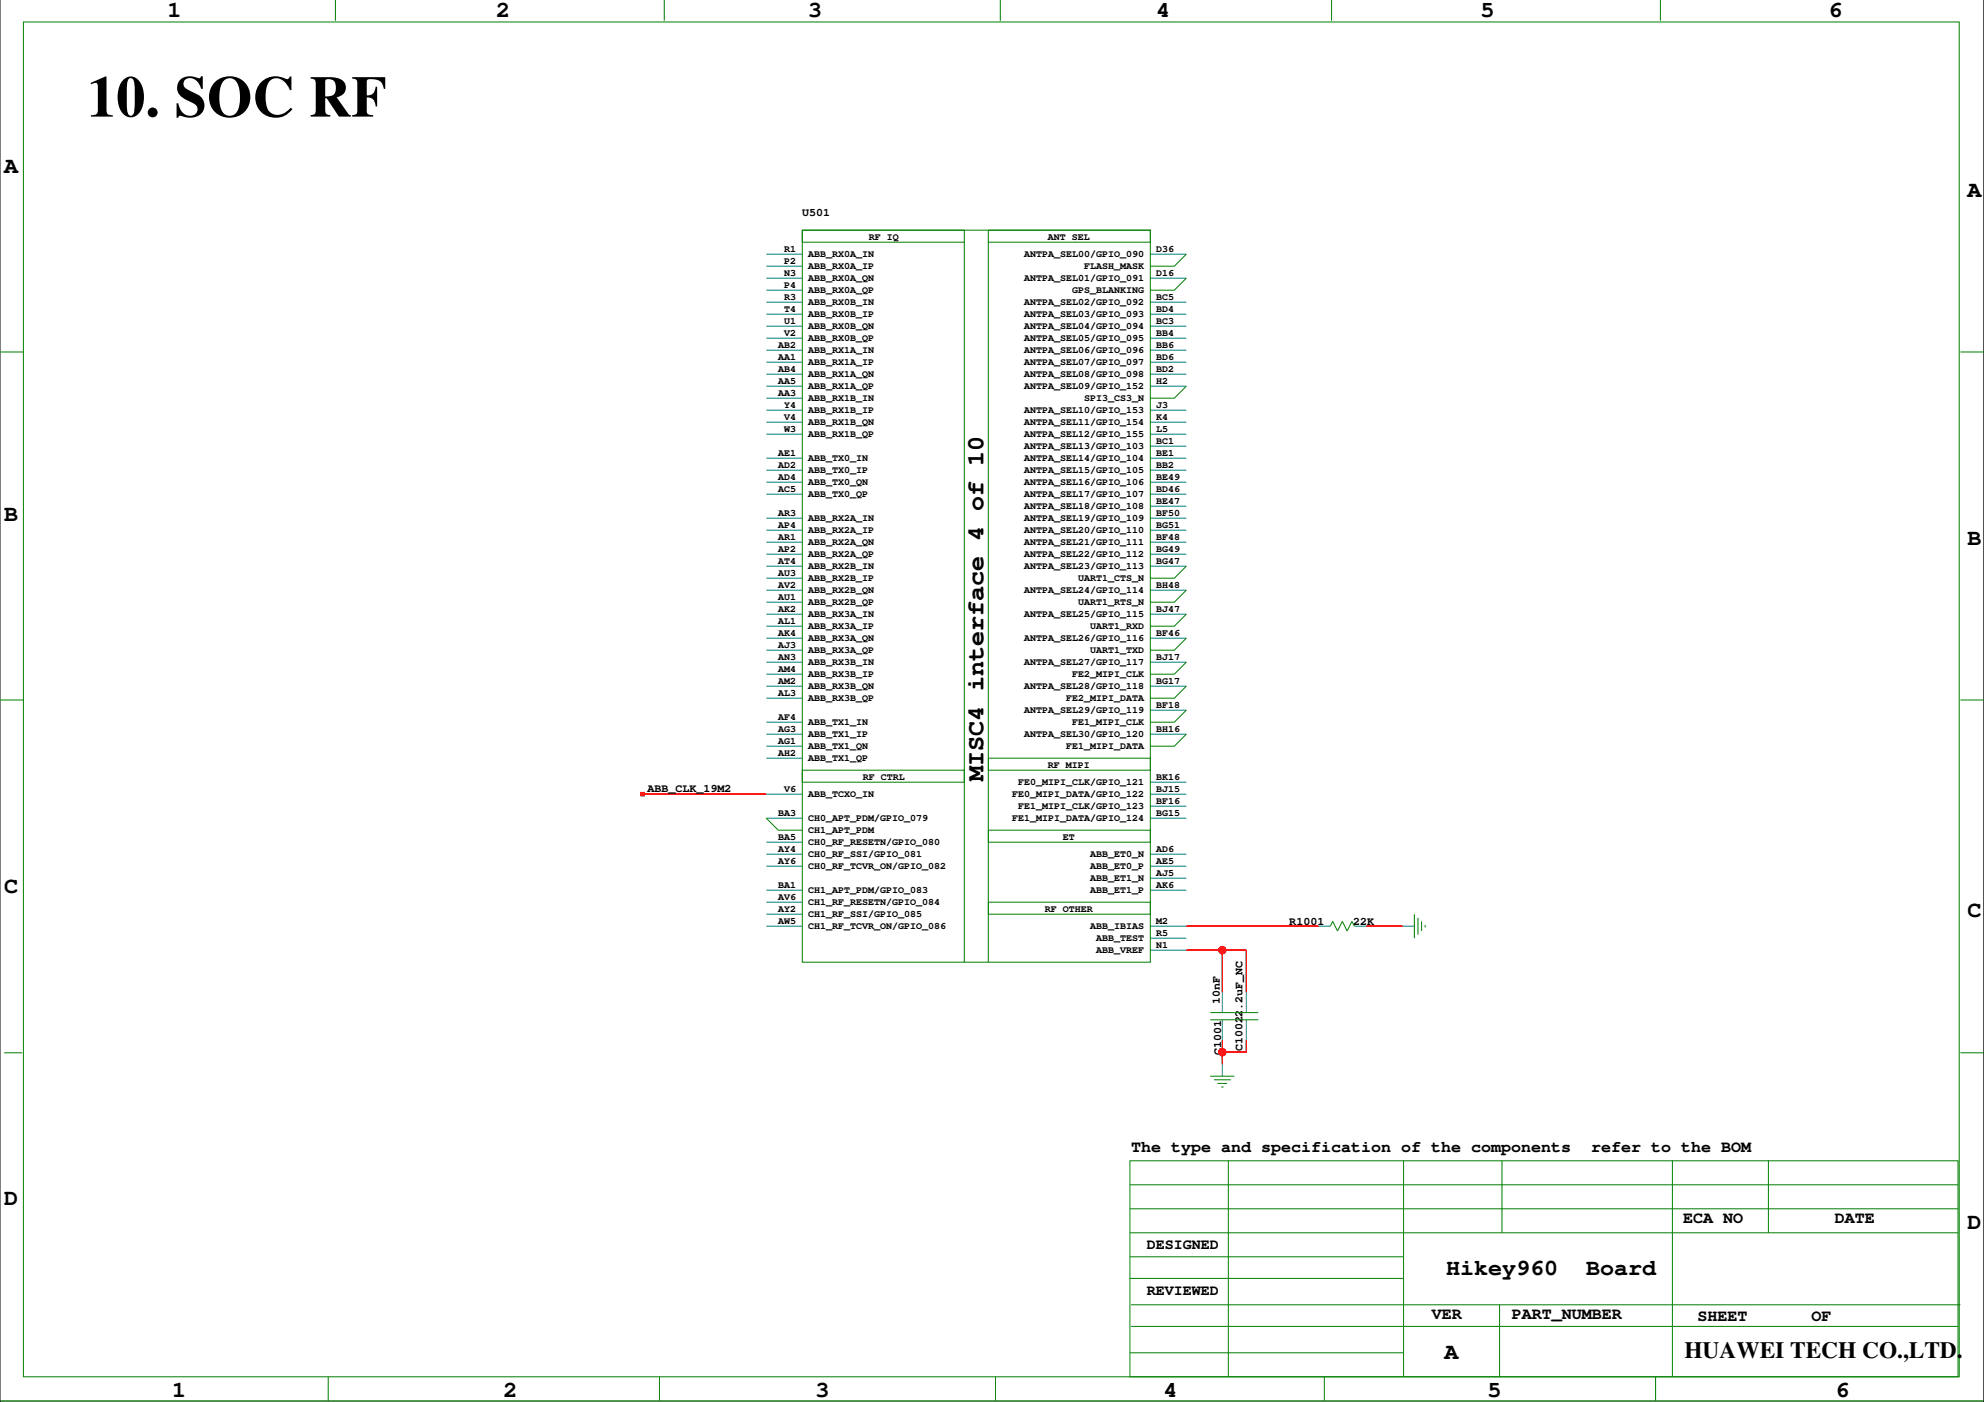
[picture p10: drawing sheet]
<svg xmlns="http://www.w3.org/2000/svg" width="420mm" height="297mm" viewBox="0 0 420 297" stroke-linecap="round" stroke-linejoin="round" font-family="sans-serif">
<defs><g id="words">
<text font-size="12.3" x="18.4" y="24.7">10. SOC RF</text>
<text font-size="5.3" x="208.1" y="165.2" transform="rotate(-90 208.1 165.2)">MISC4 interface 4 of 10</text>
<g font-size="4.9">
<text x="35.4" y="3.5">1</text>
<text x="105" y="3.5">2</text>
<text x="171" y="3.5">3</text>
<text x="244.7" y="3.5">4</text>
<text x="313.2" y="3.5">5</text>
<text x="386.9" y="3.5">6</text>
<text x=".9" y="36.5">A</text>
<text x="416.3" y="41.6">A</text>
<text x=".9" y="110.2">B</text>
<text x="416.3" y="115.3">B</text>
<text x=".9" y="188.9">C</text>
<text x="416.3" y="194">C</text>
<text x=".9" y="254.9">D</text>
<text x="416.3" y="260">D</text>
<text x="306" y="269.9">Hikey960</text>
<text x="335.6" y="269.9">Board</text>
<text x="305.7" y="287.7">A</text>
<text x="356.4" y="287.4">HUAWEI TECH CO.,LTD.</text>
<text x="36.4" y="295.6">1</text>
<text x="106.5" y="295.6">2</text>
<text x="172.6" y="295.6">3</text>
<text x="246.2" y="295.6">4</text>
<text x="314.8" y="295.6">5</text>
<text x="388.4" y="295.6">6</text>
</g>
<g font-size="3.5">
<text x="239.3" y="243.7">The type and specification of the components</text>
<text x="336.7" y="243.7">refer to the BOM</text>
<text x="356.2" y="258.8">ECA NO</text>
<text x="388.2" y="258.8">DATE</text>
<text x="303" y="279.1">VER</text>
<text x="319.9" y="279.1">PART_NUMBER</text>
<text x="359.2" y="279.6">SHEET</text>
<text x="383.3" y="279.6">OF</text>
</g>
<g font-size="3.2">
<text x="242.6" y="264.4">DESIGNED</text>
<text x="242.6" y="274">REVIEWED</text>
</g>
<g font-size="2.5">
<text x="169.8" y="45.7">U501</text>
<text x="137" y="167.6">ABB_CLK_19M2</text>
<text x="272.8" y="195.8">R1001</text>
<text x="286.3" y="195.8">22K</text>
<text x="258.1" y="212.5" transform="rotate(-90 258.1 212.5)">10nF</text>
<text x="258.4" y="223.2" transform="rotate(-90 258.4 223.2)">C1001</text>
<text x="262.9" y="222.4" transform="rotate(-90 262.9 222.4)">C10022.2uF_NC</text>
</g>
<g font-size="2.1">
<text x="166" y="53.4">R1</text>
<text x="183.9" y="50.9">RF IQ</text>
<text x="221.7" y="50.9">ANT SEL</text>
<text x="244.7" y="53.4">D36</text>
<text x="166" y="58.5">N3</text>
<text x="166" y="56">P2</text>
<text x="171" y="56.9">ABB_RX0A_IP</text>
<text x="171" y="59.5">ABB_RX0A_QN</text>
<text x="171" y="54.4">ABB_RX0A_IN</text>
<text x="216.7" y="54.4">ANTPA_SEL00/GPIO_090</text>
<text x="216.7" y="59.5">ANTPA_SEL01/GPIO_091</text>
<text x="229.4" y="56.9">FLASH_MASK</text>
<text x="244.7" y="58.5">D16</text>
<text x="166" y="63.6">R3</text>
<text x="166" y="61">P4</text>
<text x="171" y="62">ABB_RX0A_QP</text>
<text x="171" y="64.5">ABB_RX0B_IN</text>
<text x="216.7" y="64.5">ANTPA_SEL02/GPIO_092</text>
<text x="226.9" y="62">GPS_BLANKING</text>
<text x="244.7" y="63.6">BC5</text>
<text x="166" y="71.2">V2</text>
<text x="166" y="68.7">U1</text>
<text x="166" y="66.1">T4</text>
<text x="171" y="67.1">ABB_RX0B_IP</text>
<text x="171" y="69.6">ABB_RX0B_QN</text>
<text x="216.7" y="67.1">ANTPA_SEL03/GPIO_093</text>
<text x="216.7" y="69.6">ANTPA_SEL04/GPIO_094</text>
<text x="244.7" y="71.2">BB4</text>
<text x="244.7" y="68.7">BC3</text>
<text x="244.7" y="66.1">BD4</text>
<text x="164.7" y="76.3">AA1</text>
<text x="164.7" y="73.7">AB2</text>
<text x="171" y="72.2">ABB_RX0B_QP</text>
<text x="171" y="74.7">ABB_RX1A_IN</text>
<text x="171" y="77.2">ABB_RX1A_IP</text>
<text x="216.7" y="72.2">ANTPA_SEL05/GPIO_095</text>
<text x="216.7" y="74.7">ANTPA_SEL06/GPIO_096</text>
<text x="216.7" y="77.2">ANTPA_SEL07/GPIO_097</text>
<text x="244.7" y="76.3">BD6</text>
<text x="244.7" y="73.7">BB6</text>
<text x="164.7" y="83.9">AA3</text>
<text x="164.7" y="81.3">AA5</text>
<text x="164.7" y="78.8">AB4</text>
<text x="171" y="79.8">ABB_RX1A_QN</text>
<text x="171" y="82.3">ABB_RX1A_QP</text>
<text x="216.7" y="79.8">ANTPA_SEL08/GPIO_098</text>
<text x="216.7" y="82.3">ANTPA_SEL09/GPIO_152</text>
<text x="244.7" y="81.3">H2</text>
<text x="244.7" y="78.8">BD2</text>
<text x="166" y="89">V4</text>
<text x="166" y="86.4">Y4</text>
<text x="171" y="84.9">ABB_RX1B_IN</text>
<text x="171" y="87.4">ABB_RX1B_IP</text>
<text x="171" y="89.9">ABB_RX1B_QN</text>
<text x="216.7" y="87.4">ANTPA_SEL10/GPIO_153</text>
<text x="216.7" y="89.9">ANTPA_SEL11/GPIO_154</text>
<text x="229.4" y="84.9">SPI3_CS3_N</text>
<text x="244.7" y="89">K4</text>
<text x="244.7" y="86.4">J3</text>
<text x="166" y="91.5">W3</text>
<text x="171" y="92.5">ABB_RX1B_QP</text>
<text x="216.7" y="92.5">ANTPA_SEL12/GPIO_155</text>
<text x="216.7" y="95">ANTPA_SEL13/GPIO_103</text>
<text x="244.7" y="94">BC1</text>
<text x="244.7" y="91.5">L5</text>
<text x="164.7" y="101.7">AD4</text>
<text x="164.7" y="99.1">AD2</text>
<text x="164.7" y="96.6">AE1</text>
<text x="171" y="97.6">ABB_TX0_IN</text>
<text x="171" y="100.1">ABB_TX0_IP</text>
<text x="216.7" y="97.6">ANTPA_SEL14/GPIO_104</text>
<text x="216.7" y="100.1">ANTPA_SEL15/GPIO_105</text>
<text x="244.7" y="101.7">BE49</text>
<text x="244.7" y="99.1">BB2</text>
<text x="244.7" y="96.6">BE1</text>
<text x="164.7" y="104.2">AC5</text>
<text x="171" y="102.6">ABB_TX0_QN</text>
<text x="171" y="105.2">ABB_TX0_QP</text>
<text x="216.7" y="102.6">ANTPA_SEL16/GPIO_106</text>
<text x="216.7" y="105.2">ANTPA_SEL17/GPIO_107</text>
<text x="216.7" y="107.7">ANTPA_SEL18/GPIO_108</text>
<text x="244.7" y="106.7">BE47</text>
<text x="244.7" y="104.2">BD46</text>
<text x="164.7" y="111.8">AP4</text>
<text x="164.7" y="109.3">AR3</text>
<text x="171" y="110.3">ABB_RX2A_IN</text>
<text x="171" y="112.8">ABB_RX2A_IP</text>
<text x="216.7" y="110.3">ANTPA_SEL19/GPIO_109</text>
<text x="216.7" y="112.8">ANTPA_SEL20/GPIO_110</text>
<text x="244.7" y="111.8">BG51</text>
<text x="244.7" y="109.3">BF50</text>
<text x="164.7" y="119.4">AT4</text>
<text x="164.7" y="116.9">AP2</text>
<text x="164.7" y="114.4">AR1</text>
<text x="171" y="115.3">ABB_RX2A_QN</text>
<text x="171" y="117.9">ABB_RX2A_QP</text>
<text x="216.7" y="115.3">ANTPA_SEL21/GPIO_111</text>
<text x="216.7" y="117.9">ANTPA_SEL22/GPIO_112</text>
<text x="244.7" y="119.4">BG47</text>
<text x="244.7" y="116.9">BG49</text>
<text x="244.7" y="114.4">BF48</text>
<text x="164.7" y="124.5">AV2</text>
<text x="164.7" y="122">AU3</text>
<text x="171" y="120.4">ABB_RX2B_IN</text>
<text x="171" y="122.9">ABB_RX2B_IP</text>
<text x="171" y="125.5">ABB_RX2B_QN</text>
<text x="216.7" y="120.4">ANTPA_SEL23/GPIO_113</text>
<text x="216.7" y="125.5">ANTPA_SEL24/GPIO_114</text>
<text x="228.2" y="122.9">UART1_CTS_N</text>
<text x="244.7" y="124.5">BH48</text>
<text x="164.7" y="129.6">AK2</text>
<text x="164.7" y="127.1">AU1</text>
<text x="171" y="128">ABB_RX2B_QP</text>
<text x="171" y="130.6">ABB_RX3A_IN</text>
<text x="216.7" y="130.6">ANTPA_SEL25/GPIO_115</text>
<text x="228.2" y="128">UART1_RTS_N</text>
<text x="244.7" y="129.6">BJ47</text>
<text x="164.7" y="137.2">AJ3</text>
<text x="164.7" y="134.7">AK4</text>
<text x="164.7" y="132.1">AL1</text>
<text x="171" y="133.1">ABB_RX3A_IP</text>
<text x="171" y="135.6">ABB_RX3A_QN</text>
<text x="216.7" y="135.6">ANTPA_SEL26/GPIO_116</text>
<text x="230.7" y="133.1">UART1_RXD</text>
<text x="244.7" y="134.7">BF46</text>
<text x="164.7" y="142.3">AM4</text>
<text x="164.7" y="139.8">AN3</text>
<text x="171" y="138.2">ABB_RX3A_QP</text>
<text x="171" y="140.7">ABB_RX3B_IN</text>
<text x="171" y="143.3">ABB_RX3B_IP</text>
<text x="216.7" y="140.7">ANTPA_SEL27/GPIO_117</text>
<text x="226.9" y="143.3">FE2_MIPI_CLK</text>
<text x="230.7" y="138.2">UART1_TXD</text>
<text x="244.7" y="139.8">BJ17</text>
<text x="164.7" y="147.4">AL3</text>
<text x="164.7" y="144.8">AM2</text>
<text x="171" y="145.8">ABB_RX3B_QN</text>
<text x="171" y="148.3">ABB_RX3B_QP</text>
<text x="216.7" y="145.8">ANTPA_SEL28/GPIO_118</text>
<text x="225.6" y="148.3">FE2_MIPI_DATA</text>
<text x="244.7" y="149.9">BF18</text>
<text x="244.7" y="144.8">BG17</text>
<text x="164.7" y="155">AG3</text>
<text x="164.7" y="152.5">AF4</text>
<text x="171" y="153.4">ABB_TX1_IN</text>
<text x="171" y="156">ABB_TX1_IP</text>
<text x="216.7" y="150.9">ANTPA_SEL29/GPIO_119</text>
<text x="216.7" y="156">ANTPA_SEL30/GPIO_120</text>
<text x="226.9" y="153.4">FE1_MIPI_CLK</text>
<text x="244.7" y="155">BH16</text>
<text x="164.7" y="160.1">AH2</text>
<text x="164.7" y="157.5">AG1</text>
<text x="171" y="158.5">ABB_TX1_QN</text>
<text x="171" y="161">ABB_TX1_QP</text>
<text x="225.6" y="158.5">FE1_MIPI_DATA</text>
<text x="166" y="167.7">V6</text>
<text x="182.6" y="165.1">RF CTRL</text>
<text x="215.5" y="166.1">FE0_MIPI_CLK/GPIO_121</text>
<text x="221.7" y="162.6">RF MIPI</text>
<text x="244.7" y="167.7">BJ15</text>
<text x="244.7" y="165.1">BK16</text>
<text x="164.7" y="172.8">BA3</text>
<text x="171" y="168.7">ABB_TCXO_IN</text>
<text x="171" y="173.7">CH0_APT_PDM/GPIO_079</text>
<text x="214.2" y="168.7">FE0_MIPI_DATA/GPIO_122</text>
<text x="214.2" y="173.7">FE1_MIPI_DATA/GPIO_124</text>
<text x="215.5" y="171.2">FE1_MIPI_CLK/GPIO_123</text>
<text x="244.7" y="172.8">BG15</text>
<text x="244.7" y="170.2">BF16</text>
<text x="164.7" y="177.8">BA5</text>
<text x="171" y="178.8">CH0_RF_RESETN/GPIO_080</text>
<text x="171" y="176.3">CH1_APT_PDM</text>
<text x="224.9" y="177.8">ET</text>
<text x="164.7" y="182.9">AY6</text>
<text x="164.7" y="180.4">AY4</text>
<text x="171" y="181.4">CH0_RF_SSI/GPIO_081</text>
<text x="171" y="183.9">CH0_RF_TCVR_ON/GPIO_082</text>
<text x="230.7" y="181.4">ABB_ET0_N</text>
<text x="230.7" y="183.9">ABB_ET0_P</text>
<text x="244.7" y="185.5">AJ5</text>
<text x="244.7" y="182.9">AE5</text>
<text x="244.7" y="180.4">AD6</text>
<text x="164.7" y="190.5">AV6</text>
<text x="164.7" y="188">BA1</text>
<text x="171" y="189">CH1_APT_PDM/GPIO_083</text>
<text x="171" y="191.5">CH1_RF_RESETN/GPIO_084</text>
<text x="230.7" y="186.4">ABB_ET1_N</text>
<text x="230.7" y="189">ABB_ET1_P</text>
<text x="244.7" y="188">AK6</text>
<text x="164.7" y="195.6">AW5</text>
<text x="164.7" y="193.1">AY2</text>
<text x="171" y="194.1">CH1_RF_SSI/GPIO_085</text>
<text x="171" y="196.6">CH1_RF_TCVR_ON/GPIO_086</text>
<text x="221.1" y="193.1">RF OTHER</text>
<text x="230.7" y="196.6">ABB_IBIAS</text>
<text x="244.7" y="195.6">M2</text>
<text x="232" y="199.1">ABB_TEST</text>
<text x="232" y="201.7">ABB_VREF</text>
<text x="244.7" y="200.7">N1</text>
<text x="244.7" y="198.2">R5</text>
</g>
</g></defs>
<path d="M419.8 -.1v296.8h-419.8v-296.8" fill="none" stroke="#000" stroke-width=".21"/>
<g fill="none" stroke="#007f7f" stroke-width=".21">
<path d="M162.1 53.8h7.7M162.1 56.3h7.7M162.1 58.9h7.7M243.4 53.8h7.6M243.4 58.9h7.6M162.1 61.4h7.7M162.1 63.9h7.7M162.1 66.5h7.7M162.1 69h7.7M162.1 71.6h7.7M162.1 74.1h7.7M162.1 76.6h7.7"/>
<path d="M162.1 79.2h7.7M243.4 63.9h7.6M243.4 66.5h7.6M243.4 69h7.6M243.4 71.6h7.6M243.4 74.1h7.6M243.4 76.6h7.6M243.4 79.2h7.6M162.1 81.7h7.7M162.1 84.3h7.7M162.1 86.8h7.7M162.1 89.3h7.7"/>
<path d="M162.1 91.9h7.7M162.1 97h7.7M162.1 99.5h7.7M243.4 81.7h7.6M243.4 86.8h7.6M243.4 89.3h7.6M243.4 91.9h7.6M243.4 97h7.6M243.4 99.5h7.6M243.4 94.4h7.6M162.1 102h7.7M162.1 104.6h7.7"/>
<path d="M162.1 109.7h7.7M162.1 112.2h7.7M162.1 114.7h7.7M162.1 117.3h7.7M162.1 119.8h7.7M243.4 102h7.6M243.4 104.6h7.6M243.4 109.7h7.6M243.4 112.2h7.6M243.4 114.7h7.6M243.4 117.3h7.6M243.4 119.8h7.6"/>
<path d="M243.4 107.1h7.6M162.1 122.4h7.7M162.1 124.9h7.7M162.1 127.4h7.7M162.1 130h7.7M162.1 132.5h7.7M162.1 135.1h7.7M162.1 137.6h7.7M243.4 124.9h7.6M243.4 130h7.6M243.4 135.1h7.6M162.1 140.1h7.7"/>
<path d="M162.1 142.7h7.7M162.1 145.2h7.7M162.1 147.7h7.7M162.1 152.8h7.7M162.1 155.4h7.7M162.1 157.9h7.7M243.4 140.1h7.6M243.4 145.2h7.6M243.4 155.4h7.6M243.4 150.3h7.6M162.1 160.4h7.7M162.1 168.1h7.7"/>
<path d="M162.1 173.1h7.7M162.1 178.2h7.7M243.4 168.1h7.6M243.4 173.1h7.6M243.4 165.5h7.6M243.4 170.6h7.6M162.1 196h7.7M162.1 180.8h7.7M162.1 183.3h7.7M162.1 188.4h7.7M162.1 190.9h7.7M162.1 193.5h7.7"/>
<path d="M243.4 196h7.6M243.4 180.8h7.6M243.4 183.3h7.6M243.4 188.4h7.6M243.4 185.8h7.6M243.4 198.5h7.6M279 196h2.5M286.6 196h2.5M296.7 196h2.6M243.4 201.1h7.6M258.6 210v4.3M258.6 215.8v4.3"/>
<path d="M263.7 210v4.3M263.7 215.8v4.3M258.6 225.2v2.5"/>
</g>
<g fill="none" stroke="#007f00" stroke-width=".21">
<path d="M71 -.1v4.5M140.6 -.1v4.5M211.7 -.1v4.5M281.7 -.1v4.5M351.3 -.1v4.5M5 4.7h409.6v286.7h-409.6zM169.8 48.7h34.2v2.6h-34.2zM169.8 48.7h73.6v154.9h-73.6zM204 51.3v152.3M209.1 48.7h34.3v2.6h-34.3zM209.1 51.3v152.3M251 53.8l-2.5 2.5h-5.1"/>
<path d="M251 58.9l-2.5 2.5h-5.1M-.1 74.5h5.1M414.8 74.5h5.1M251 81.7l-2.5 2.6h-5.1M251 119.8l-2.5 2.6h-5.1M251 124.9l-2.5 2.5h-5.1M251 130l-2.5 2.5h-5.1M251 135.1l-2.5 2.5h-5.1M-.1 148.1h5.1M251 140.1l-2.5 2.6h-5.1M251 145.2l-2.5 2.5h-5.1M251 150.3l-2.5 2.5h-5.1"/>
<path d="M251 155.4l-2.5 2.5h-5.1M414.8 148.1h5.1M162.1 173.1l2.6 2.6h5.1M169.8 163h34.2v2.5h-34.2zM209.1 160.4h34.3v2.6h-34.3zM209.1 175.7h34.3v2.5h-34.3zM209.1 190.9h34.3v2.6h-34.3zM281.5 196l.5-1 1 2 1-2 1.1 2 1-2 .5 1M299.3 193.5v5M300 194.2v3.6M300.8 195v2M301.6 195.7v.6"/>
<path d="M256.1 214.3h10.2M256.1 215.8h10.2M.9 222.8h3.8M256.1 227.7h5.1M256.9 228.5h3.5M257.6 229.3h2.1M258.4 230h.5M414.8 222.8h5.1M239.1 245.6h175.2v45.8h-175.2zM239.1 250.7h175.2M239.1 255.8h175.2M259.9 245.6v45.8"/>
<path d="M297 245.6v45.8M317.8 245.6v15.3M353.9 245.6v45.8M374.2 245.6v15.3M239.1 266h57.9M239.1 260.9h175.2M239.1 270.5h57.9M239.3 276.1h175.5M317.3 276.1v15.3M-.1 296.4h420M69.5 291.4v5M139.5 291.4v5"/>
<path d="M210.6 291.4v5M239.1 286.3h57.9M239.3 280.7h175M280.2 291.4v5M350.3 291.4v5M383.3 286.8h.1"/>
</g>
<g fill="#f00" stroke="#f00" stroke-width=".21">
<path d="M263.7 220.1v2.6z"/>
<path d="M258.6 220.1v2.6z"/>
<path d="M258.6 222.7v2.5z"/>
<path d="M263.7 201.1v8.9z"/>
<path d="M258.6 201.1v8.9z"/>
<path d="M258.6 222.7h5.1z" fill-rule="evenodd"/>
<path d="M289.1 196h7.6z" fill-rule="evenodd"/>
<path d="M251 196h28z" fill-rule="evenodd"/>
<path d="M258.6 201.1h5.1z" fill-rule="evenodd"/>
<path d="M251 201.1h7.6z" fill-rule="evenodd"/>
<path d="M136 168.1h26.1z" fill-rule="evenodd"/>
<path d="M135.6 167.7h.8v.7h-.8z" fill-rule="evenodd"/>
<circle cx="258.6" cy="222.7" r=".76"/>
<circle cx="258.6" cy="201.1" r=".76"/>
</g>
<g fill="none" stroke="#f00" stroke-width=".21">
<path d="M136 168.1h26.1M251 196h28M289.1 196h7.6M251 201.1h12.7v8.9M258.6 201.1v8.9M258.6 220.1v5.1M263.7 220.1v2.6h-5.1"/>
<circle cx="258.6" cy="201.1" r=".76"/>
<circle cx="258.6" cy="222.7" r=".76"/>
</g>
<use href="#words"/>
</svg>
